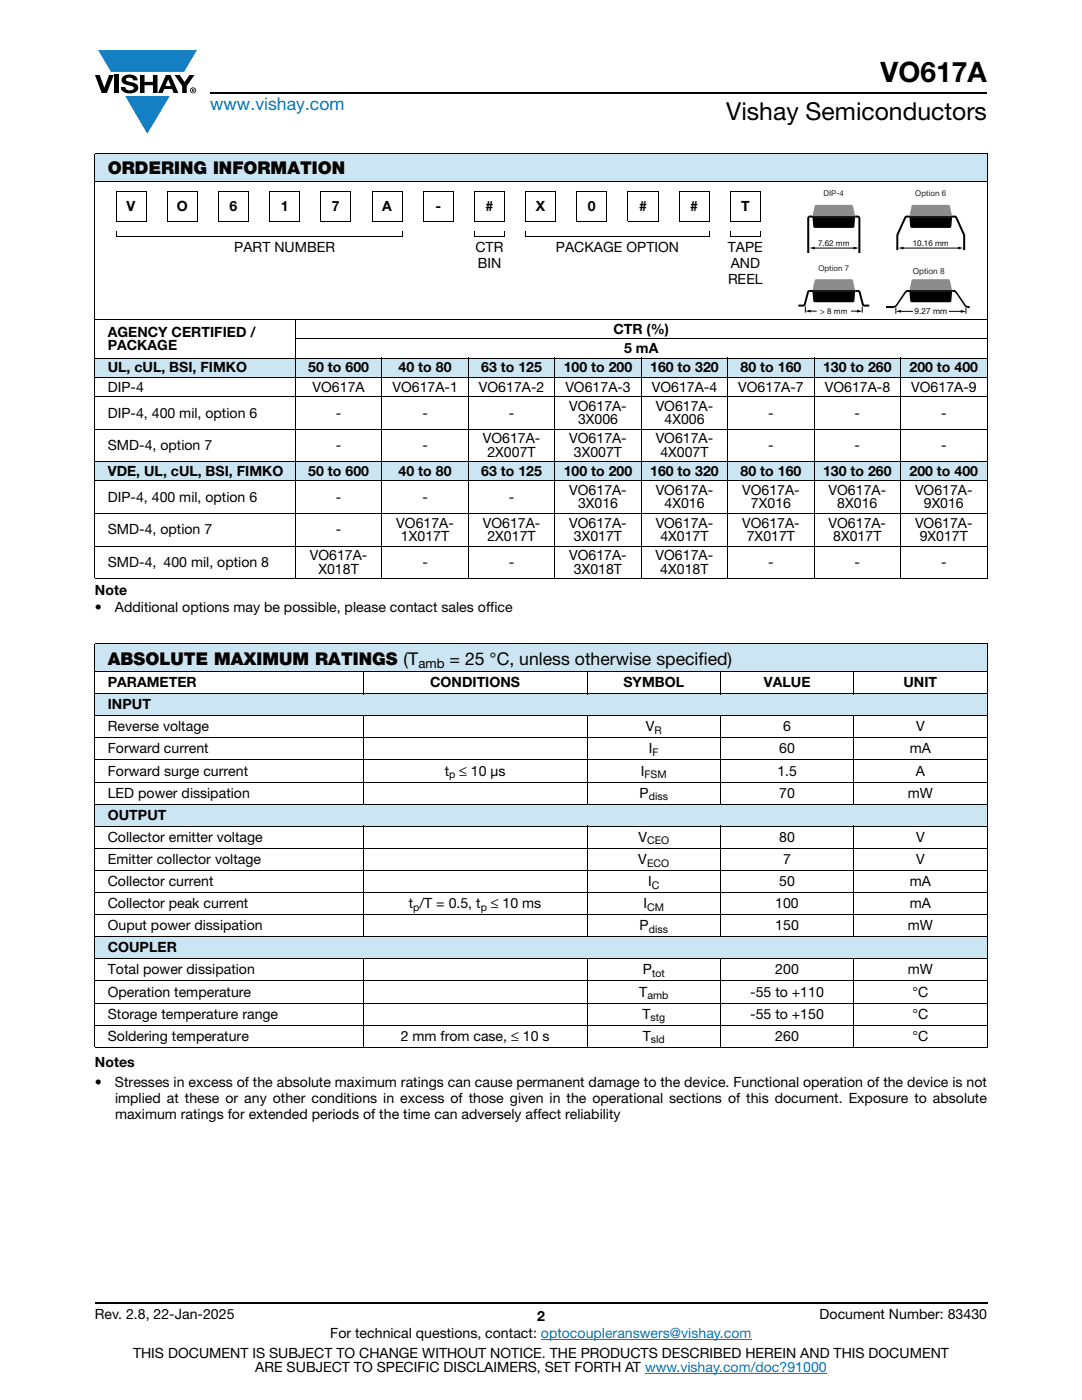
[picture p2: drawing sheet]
<svg xmlns="http://www.w3.org/2000/svg" width="216mm" height="279mm" viewBox="0 0 216 279" stroke-linecap="round" stroke-linejoin="round" font-family="sans-serif">
<defs><g id="words">
<text font-size="5.6" x="175.7" y="16.4">VO617A</text>
<text font-size="4.9" x="144.9" y="24">Vishay Semiconductors</text>
<text font-size="3.5" fill="#007ec4" x="42" y="21.9">www.vishay.com</text>
<g font-size="3.5">
<text x="21.5" y="34.8">ORDERING INFORMATION</text>
<text x="21.5" y="132.7">ABSOLUTE MAXIMUM RATINGS (T</text>
<text x="89.7" y="132.7">= 25 °C, unless otherwise specified)</text>
</g>
<g font-size="2.8">
<text x="25.3" y="42.1">V</text>
<text x="35.3" y="42.1">O</text>
<text x="45.8" y="42.1">6</text>
<text x="56" y="42.1">1</text>
<text x="66.2" y="42.1">7</text>
<text x="76.3" y="42.1">A</text>
<text x="86.9" y="42.1">-</text>
<text x="96.9" y="42.1">#</text>
<text x="106.9" y="42.1">X</text>
<text x="117.3" y="42.1">0</text>
<text x="127.5" y="42.1">#</text>
<text x="137.7" y="42.1">#</text>
<text x="147.9" y="42.1">T</text>
<text x="46.8" y="50.3">PART NUMBER</text>
<text x="94.9" y="50.3">CTR</text>
<text x="95.3" y="53.5">BIN</text>
<text x="110.9" y="50.3">PACKAGE OPTION</text>
<text x="145.2" y="50.3">TAPE</text>
<text x="145.8" y="53.5">AND</text>
<text x="145.3" y="56.7">REEL</text>
<text x="21.5" y="67.2">AGENCY CERTIFIED /</text>
<text x="21.5" y="69.9">PACKAGE</text>
<text x="122.4" y="66.6">CTR (%)</text>
<text x="124.5" y="70.5">5 mA</text>
<text x="21.5" y="74.3">UL, cUL, BSI, FIMKO</text>
<text x="61.5" y="74.3">50 to 600</text>
<text x="79.5" y="74.3">40 to 80</text>
<text x="96" y="74.3">63 to 125</text>
<text x="112.5" y="74.3">100 to 200</text>
<text x="129.7" y="74.3">160 to 320</text>
<text x="147.8" y="74.3">80 to 160</text>
<text x="164.2" y="74.3">130 to 260</text>
<text x="181.5" y="74.3">200 to 400</text>
<text x="21.5" y="78.2">DIP-4</text>
<text x="21.5" y="83.3">DIP-4, 400 mil, option 6</text>
<text x="62.4" y="78.2">VO617A</text>
<text x="67" y="83.3">-</text>
<text x="78.3" y="78.2">VO617A-1</text>
<text x="84.3" y="83.3">-</text>
<text x="95.6" y="78.2">VO617A-2</text>
<text x="101.5" y="83.3">-</text>
<text x="112.8" y="78.2">VO617A-3</text>
<text x="113.6" y="82">VO617A-</text>
<text x="130.1" y="78.2">VO617A-4</text>
<text x="130.8" y="82">VO617A-</text>
<text x="147.3" y="78.2">VO617A-7</text>
<text x="153.3" y="83.3">-</text>
<text x="164.6" y="78.2">VO617A-8</text>
<text x="170.5" y="83.3">-</text>
<text x="181.8" y="78.2">VO617A-9</text>
<text x="187.8" y="83.3">-</text>
<text x="21.5" y="89.8">SMD-4, option 7</text>
<text x="67" y="89.8">-</text>
<text x="84.3" y="89.8">-</text>
<text x="96.3" y="88.5">VO617A-</text>
<text x="113.6" y="88.5">VO617A-</text>
<text x="115.3" y="84.6">3X006</text>
<text x="130.8" y="88.5">VO617A-</text>
<text x="132.6" y="84.6">4X006</text>
<text x="153.3" y="89.8">-</text>
<text x="170.5" y="89.8">-</text>
<text x="187.8" y="89.8">-</text>
<text x="21.5" y="95">VDE, UL, cUL, BSI, FIMKO</text>
<text x="61.5" y="95">50 to 600</text>
<text x="79.5" y="95">40 to 80</text>
<text x="96" y="95">63 to 125</text>
<text x="97.3" y="91.1">2X007T</text>
<text x="112.5" y="95">100 to 200</text>
<text x="114.5" y="91.1">3X007T</text>
<text x="129.7" y="95">160 to 320</text>
<text x="131.8" y="91.1">4X007T</text>
<text x="147.8" y="95">80 to 160</text>
<text x="164.2" y="95">130 to 260</text>
<text x="181.5" y="95">200 to 400</text>
<text x="21.5" y="100.2">DIP-4, 400 mil, option 6</text>
<text x="67" y="100.2">-</text>
<text x="84.3" y="100.2">-</text>
<text x="101.5" y="100.2">-</text>
<text x="113.6" y="98.8">VO617A-</text>
<text x="115.3" y="101.5">3X016</text>
<text x="130.8" y="98.8">VO617A-</text>
<text x="132.6" y="101.5">4X016</text>
<text x="148.1" y="98.8">VO617A-</text>
<text x="149.8" y="101.5">7X016</text>
<text x="165.3" y="98.8">VO617A-</text>
<text x="167.1" y="101.5">8X016</text>
<text x="182.6" y="98.8">VO617A-</text>
<text x="184.3" y="101.5">9X016</text>
<text x="21.5" y="106.6">SMD-4, option 7</text>
<text x="67" y="106.6">-</text>
<text x="79.1" y="105.3">VO617A-</text>
<text x="80" y="108">1X017T</text>
<text x="96.3" y="105.3">VO617A-</text>
<text x="97.3" y="108">2X017T</text>
<text x="113.6" y="105.3">VO617A-</text>
<text x="114.5" y="108">3X017T</text>
<text x="130.8" y="105.3">VO617A-</text>
<text x="131.8" y="108">4X017T</text>
<text x="148.1" y="105.3">VO617A-</text>
<text x="149" y="108">7X017T</text>
<text x="165.3" y="105.3">VO617A-</text>
<text x="166.3" y="108">8X017T</text>
<text x="182.6" y="105.3">VO617A-</text>
<text x="183.5" y="108">9X017T</text>
<text x="21.5" y="113.1">SMD-4, 400 mil, option 8</text>
<text x="61.8" y="111.8">VO617A-</text>
<text x="84.3" y="113.1">-</text>
<text x="101.5" y="113.1">-</text>
<text x="113.6" y="111.8">VO617A-</text>
<text x="130.8" y="111.8">VO617A-</text>
<text x="153.3" y="113.1">-</text>
<text x="170.5" y="113.1">-</text>
<text x="187.8" y="113.1">-</text>
<text x="18.9" y="118.8">Note</text>
<text x="63.5" y="114.5">X018T</text>
<text x="114.5" y="114.5">3X018T</text>
<text x="131.8" y="114.5">4X018T</text>
<text x="18.9" y="122.1">•</text>
<text x="22.9" y="122.1">Additional options may be possible, please contact sales office</text>
<text x="21.5" y="137.1">PARAMETER</text>
<text x="85.8" y="137.1">CONDITIONS</text>
<text x="124.4" y="137.1">SYMBOL</text>
<text x="152.4" y="137.1">VALUE</text>
<text x="180.3" y="137.1">UNIT</text>
<text x="21.5" y="141.6">INPUT</text>
<text x="21.5" y="146">Reverse voltage</text>
<text x="128.9" y="146">V</text>
<text x="156.3" y="146">6</text>
<text x="182.8" y="146">V</text>
<text x="21.5" y="154.8">Forward surge current</text>
<text x="21.5" y="150.4">Forward current</text>
<text x="88.7" y="154.8">t</text>
<text x="91.7" y="154.8">≤ 10 μs</text>
<text x="127.9" y="154.8">I</text>
<text x="129.5" y="150.4">I</text>
<text x="155.1" y="154.8">1.5</text>
<text x="155.5" y="150.4">60</text>
<text x="181.5" y="150.4">mA</text>
<text x="182.7" y="154.8">A</text>
<text x="21.5" y="159.2">LED power dissipation</text>
<text x="127.6" y="159.2">P</text>
<text x="155.5" y="159.2">70</text>
<text x="181.1" y="159.2">mW</text>
<text x="21.5" y="163.6">OUTPUT</text>
<text x="21.5" y="172.4">Emitter collector voltage</text>
<text x="21.5" y="168">Collector emitter voltage</text>
<text x="127.4" y="172.4">V</text>
<text x="127.4" y="168">V</text>
<text x="155.5" y="168">80</text>
<text x="156.3" y="172.4">7</text>
<text x="182.8" y="168">V</text>
<text x="182.8" y="172.4">V</text>
<text x="21.5" y="176.8">Collector current</text>
<text x="129.3" y="176.8">I</text>
<text x="155.5" y="176.8">50</text>
<text x="181.5" y="176.8">mA</text>
<text x="21.5" y="185.7">Ouput power dissipation</text>
<text x="21.5" y="181.3">Collector peak current</text>
<text x="81.6" y="181.3">t /T = 0.5, t</text>
<text x="98" y="181.3">≤ 10 ms</text>
<text x="127.6" y="185.7">P</text>
<text x="128.4" y="181.3">I</text>
<text x="154.7" y="181.3">100</text>
<text x="154.7" y="185.7">150</text>
<text x="181.2" y="185.7">mW</text>
<text x="181.5" y="181.3">mA</text>
<text x="21.5" y="190.1">COUPLER</text>
<text x="21.5" y="194.5">Total power dissipation</text>
<text x="128.3" y="194.5">P</text>
<text x="154.7" y="194.5">200</text>
<text x="181.2" y="194.5">mW</text>
<text x="21.5" y="198.9">Operation temperature</text>
<text x="21.5" y="203.3">Storage temperature range</text>
<text x="127.6" y="198.9">T</text>
<text x="128.2" y="203.3">T</text>
<text x="149.7" y="198.9">-55 to +110</text>
<text x="149.7" y="203.3">-55 to +150</text>
<text x="182.1" y="198.9">°C</text>
<text x="182.1" y="203.3">°C</text>
<text x="21.5" y="207.7">Soldering temperature</text>
<text x="80" y="207.7">2 mm from case, ≤ 10 s</text>
<text x="128.3" y="207.7">T</text>
<text x="154.7" y="207.7">260</text>
<text x="182.1" y="207.7">°C</text>
<text x="18.9" y="213">Notes</text>
<text x="18.9" y="216.9">•</text>
<text x="22.9" y="216.9">Stresses in excess of the absolute maximum ratings can cause permanent damage to the device. Functional operation of the device is not</text>
<text x="22.9" y="220">implied at these or any other conditions in excess of those given in the operational sections of this document. Exposure to absolute</text>
<text x="22.9" y="223.2">maximum ratings for extended periods of the time can adversely affect reliability</text>
<text x="18.9" y="263.3">Rev. 2.8, 22-Jan-2025</text>
<text x="107.2" y="263.6">2</text>
<text x="163.6" y="263.3">Document Number: 83430</text>
<text x="65.9" y="267.1">For technical questions, contact: optocoupleranswers@vishay.com</text>
<text x="26.5" y="271">THIS DOCUMENT IS SUBJECT TO CHANGE WITHOUT NOTICE. THE PRODUCTS DESCRIBED HEREIN AND THIS DOCUMENT</text>
<text x="50.9" y="273.8">ARE SUBJECT TO SPECIFIC DISCLAIMERS, SET FORTH AT www.vishay.com/doc?91000</text>
</g>
<text font-size="2.6" x="83.5" y="133.3">amb</text>
<g font-size="2.1">
<text x="130.6" y="146.5">R</text>
<text x="89.6" y="155.3">p</text>
<text x="128.6" y="155.3">FSM</text>
<text x="130.2" y="150.9">F</text>
<text x="129.5" y="159.7">diss</text>
<text x="129.1" y="168.5">CEO</text>
<text x="129.1" y="172.9">ECO</text>
<text x="130.1" y="177.3">C</text>
<text x="82.5" y="181.8">p</text>
<text x="95.9" y="181.8">p</text>
<text x="129.1" y="181.8">CM</text>
<text x="129.5" y="186.2">diss</text>
<text x="130.1" y="195">tot</text>
<text x="129.2" y="199.4">amb</text>
<text x="129.8" y="203.8">stg</text>
<text x="129.9" y="208.2">sld</text>
</g>
<text font-size="1.7" fill="#201d1e" x="182.2" y="54.7">Option 8</text>
<text font-size="1.7" x="182.5" y="62.6">9.27 mm</text>
<g font-size="1.6" fill="#201d1e">
<text x="164.3" y="39.2">DIP-4</text>
<text x="182.6" y="39.2">Option 6</text>
<text x="163.3" y="54">Option 7</text>
</g>
<g font-size="1.6">
<text x="163.2" y="49">7.62 mm</text>
<text x="182.1" y="49">10.16 mm</text>
<text x="163.6" y="62.6">&gt; 8 mm</text>
</g>
</g></defs>
<g fill="#147fc3">
<path d="M19.6 10h19.7l-2.6 4.3h-1.1h-13.5z"/>
<path d="M25 19.2h8.9l-4.5 7.5z"/>
</g>
<g fill="#000">
<path d="M18.9 15h1l.9 2.5 1-2.5h.9l-1.4 3.6h-1zM22.9 15h.9v3.6h-.9zM24.6 15.3a2.1 2.1 0 0 1 2.8 .3l.1 .4h-.9a.79 .79 0 0 0-.7-.5 .79 .79 0 0 0-.8 .4l.3 .3 1 .2a1.08 1.08 0 0 1 1.2 1 1.08 1.08 0 0 1-1.1 1.2 1.73 1.73 0 0 1-2.4-1.2h.9a.96 .96 0 0 0 .8 .6 .96 .96 0 0 0 .9-.4 1.31 1.31 0 0 0-1.2-.6 1.03 1.03 0 0 1-1.1-.6 1.03 1.03 0 0 1 .2-1.1zM27.9 15h.9v1.3h1.7v-1.3h.9v3.6h-.9v-1.6h-1.7v1.6h-.9zM34.8 15h1.1l.9 1.4 1-1.4h1l-1.5 2.2v1.4h-.9v-1.4z"/>
<path d="M33.6 15.9l.5 1.3h-1.1zM33.1 15l-1.6 3.6h1l.3-.8h1.5l.3 .8h1l-1.6-3.6z"/>
<path d="M38.4 17.8h.2v.2h-.2zM38.3 17.7v.7h.1v-.3l.4 .3-.2-.3 .2-.2-.1-.2z"/>
<path d="M38.1 18a.46 .46 0 0 1 .9 0 .46 .46 0 0 1-.9 0zM37.9 18a.6 .6 0 0 0 1.2 0 .6 .6 0 0 0-1.2 0z"/>
</g>
<path d="M42 18.6h155M18.9 260h178.1" fill="none" stroke="#000" stroke-width=".36"/>
<path d="M107.9 267.3h42.1M128.7 274h36.3" fill="none" stroke="#007ec4" stroke-width=".2"/>
<path d="M18.9 30.7h178.1v5.5h-178.1z" fill="#cce5f3"/>
<g fill="#fff">
<path d="M43.6 46.2h36.6v1h-36.6z"/>
<path d="M90.4 46.2h10.3v1h-10.3z"/>
<path d="M131.3 46.2h10.2v1h-10.2z"/>
<path d="M141.5 47.2h14.5v16.6h-14.5z"/>
</g>
<g fill="#cce5f3">
<path d="M18.9 71.5h40v3.8h-40z"/>
<path d="M58.9 71.5h17.3v3.8h-17.3z"/>
<path d="M76.2 71.5h17.3v3.8h-17.3z"/>
<path d="M93.5 71.5h17.2v3.8h-17.2z"/>
<path d="M110.7 71.5h17.3v3.8h-17.3z"/>
<path d="M128 71.5h17.2v3.8h-17.2z"/>
<path d="M145.2 71.5h17.3v3.8h-17.3z"/>
<path d="M162.5 71.5h17.2v3.8h-17.2z"/>
<path d="M179.7 71.5h17.3v3.8h-17.3z"/>
<path d="M18.9 92.2h40v3.8h-40z"/>
<path d="M58.9 92.2h17.3v3.8h-17.3z"/>
<path d="M76.2 92.2h17.3v3.8h-17.3z"/>
<path d="M93.5 92.2h17.2v3.8h-17.2z"/>
<path d="M110.7 92.2h17.3v3.8h-17.3z"/>
<path d="M128 92.2h17.2v3.8h-17.2z"/>
<path d="M145.2 92.2h17.3v3.8h-17.3z"/>
<path d="M162.5 92.2h17.2v3.8h-17.2z"/>
<path d="M179.7 92.2h17.3v3.8h-17.3z"/>
<path d="M18.9 128.5h178.1v5.5h-178.1z"/>
</g>
<g fill="#fff">
<path d="M18.9 134h53.5v4.4h-53.5z"/>
<path d="M72.4 134h44.8v4.4h-44.8z"/>
<path d="M117.2 134h26.6v4.4h-26.6z"/>
<path d="M143.8 134h26.5v4.4h-26.5z"/>
<path d="M170.3 134h26.7v4.4h-26.7z"/>
</g>
<g fill="#cce5f3">
<path d="M18.9 138.4h178.1v4.5h-178.1z"/>
<path d="M18.9 160.5h178.1v4.4h-178.1z"/>
<path d="M18.9 186.9h178.1v4.4h-178.1z"/>
</g>
<g fill="none" stroke="#000" stroke-width=".2">
<path d="M18.9 30.7h178.1M18.9 36.2h178.1M18.9 30.8v32.9M23.1 38.2h6.2M23.2 38.3v5.8M29.2 38.3v5.8M33.3 38.2h6.2M33.4 38.3v5.8M39.4 38.3v5.8M43.5 38.2h6.2M43.6 38.3v5.8M49.6 38.3v5.8"/>
<path d="M53.7 38.2h6.2M53.8 38.3v5.8M59.8 38.3v5.8M63.9 38.2h6.2M64 38.3v5.8M70 38.3v5.8M74.1 38.2h6.2M74.2 38.3v5.8M80.2 38.3v5.8M84.4 38.2h6.1M84.5 38.3v5.8M90.4 38.3v5.8"/>
<path d="M94.6 38.2h6.2M94.7 38.3v5.8M100.7 38.3v5.8M104.8 38.2h6.2M104.9 38.3v5.8M110.9 38.3v5.8M115 38.2h6.2M115.1 38.3v5.8M121.1 38.3v5.8M125.2 38.2h6.2M125.3 38.3v5.8M131.3 38.3v5.8"/>
<path d="M135.4 38.2h6.2M135.5 38.3v5.8M141.5 38.3v5.8M145.6 38.2h6.2M145.7 38.3v5.8M151.7 38.3v5.8M197 30.8v32.9M23.1 44.2h6.2M23.1 47.2h57.2M33.3 44.2h6.2M43.5 44.2h6.2M53.7 44.2h6.2"/>
<path d="M63.9 44.2h6.2M74.1 44.2h6.2M84.4 44.2h6.1M94.6 44.2h6.2M94.6 47.2h6.2M104.8 44.2h6.2M104.8 47.2h36.8M115 44.2h6.2M125.2 44.2h6.2M135.4 44.2h6.2M145.6 44.2h6.2M145.6 47.2h6.2"/>
<path d="M162.4 49.5h8.1M180.1 49.5h11.3M18.9 63.8h178.1M18.9 71.5h178.1M18.9 75.3h178.1M18.9 79.2h178.1M18.9 63.8v51.6M58.9 67.6h138.1M58.9 63.9v51.7M76.2 71.4v44.2M93.5 71.4v44.2M110.7 71.4v44.2"/>
<path d="M128 71.4v44.2M145.2 71.4v44.2M162.5 71.4v44.2M179.7 71.4v44.2M197 63.9v51.5M18.9 85.7h178.1M18.9 92.2h178.1M18.9 96h178.1M18.9 102.5h178.1M18.9 109h178.1M18.9 115.5h178.1M18.9 128.5h178.1"/>
<path d="M18.9 134h178.1M18.9 138.4h178.1M18.9 128.6v80.3M72.4 133.9v4.6M117.2 133.9v4.6M143.8 133.9v4.6M170.3 133.9v4.6M197 128.6v80.3M18.9 142.9h178.1M18.9 147.3h178.1M18.9 151.7h178.1M18.9 156.1h178.1"/>
<path d="M72.4 142.8v17.8M117.2 142.8v17.8M143.8 142.8v17.8M170.3 142.8v17.8M18.9 160.5h178.1M18.9 164.9h178.1M18.9 169.3h178.1M18.9 173.7h178.1M18.9 178.1h178.1M72.4 164.8v22.2M117.2 164.8v22.2M143.8 164.8v22.2"/>
<path d="M170.3 164.8v22.2M18.9 182.5h178.1M18.9 186.9h178.1M18.9 191.3h178.1M18.9 195.8h178.1M72.4 191.3v17.8M117.2 191.3v17.8M143.8 191.3v17.8M170.3 191.3v17.8M18.9 200.2h178.1M18.9 204.6h178.1M18.9 209h178.1"/>
</g>
<g fill="#000">
<path d="M23.1 46.2h.1v.9h-.1zM80.2 46.2h.1v.9h-.1zM94.6 46.2h.1v.9h-.1zM100.6 46.2h.2v.9h-.2zM104.8 46.2h.2v.9h-.2zM141.4 46.2h.2v.9h-.2zM145.6 46.2h.2v.9h-.2zM151.7 46.2h.1v.9h-.1zM161.4 43.1l.7-.1v.4l-.6 .1v7h-.4v-7zM161.5 49.5l1.1-.3v.6zM170.3 49.2l1 .3-1 .3zM170.6 43l.8 .1 .3 .4v7h-.4v-7l-.7-.1z"/>
<path d="M179.2 49.5l1.1-.3v.6zM180.6 43.2l.9-.2v.4l-.7 .1-1.6 3.5v2.9h-.3v-3zM189.9 43l.8 .1 .3 .2 1.6 3.6v3h-.4v-2.9l-1.6-3.5-.7-.1zM191.2 49.2l1 .3-1 .3z"/>
</g>
<path d="M162.6 41l.3-.1h7.1l.2 .2 .4 2.1h-8.5z" fill="#8c8c8c"/>
<path d="M162.1 43.2h8.5l-.1 2-.3 .3h-7.6l-.3-.3z" fill="#000"/>
<path d="M162.1 43.2h8.5" fill="none" stroke="#1a1a1a" stroke-width=".4"/>
<path d="M182 41l.2-.1h7.2l.2 .2 .4 2.1h-8.6z" fill="#8c8c8c"/>
<path d="M181.4 43.2h8.6l-.2 2-.3 .3h-7.6l-.3-.3zM171 61.8l1 .3-1 .3z" fill="#000"/>
<path d="M181.4 43.2h8.6" fill="none" stroke="#1a1a1a" stroke-width=".4"/>
<path d="M169.8 62.1h1.4" fill="none" stroke="#000" stroke-width=".2"/>
<path d="M162.6 55.9l.3-.2 7.1 .1 .2 .2 .4 2.1h-8.5z" fill="#8c8c8c"/>
<path d="M161.2 58l.9-.1v.4h-.7l-.7 2.6-.2 .2-1.2 .1v-.4l1.1-.1zM162.1 58.1h8.5l-.1 1.9-.3 .3h-7.6l-.3-.3zM170.6 57.9l1 .1 .8 2.7 1 .1v.4h-.9l-.4-.2-.8-2.7h-.7zM160.7 62.1l1-.3v.6zM176.9 61.1h.7v.4h-.7zM180.7 58l.7-.1v.4h-.4l-.3 .3-1.7 2.4-.5 .4-.5 .1v-.4l.7-.2zM190 57.9a.96 .96 0 0 1 1.1 .7l1.6 2.3 .8 .2v.4l-.6-.1-.5-.4-1.6-2.4-.4-.3h-.4z" fill="#000"/>
<path d="M162.1 58.1h8.5" fill="none" stroke="#1a1a1a" stroke-width=".4"/>
<path d="M160.7 61.2v1.2M161.5 62.1h1.5M172 61.2v1.2M192.7 61.3v1.3" fill="none" stroke="#000" stroke-width=".2"/>
<path d="M177.6 61.1h.4v.4h-.4z" fill="#5b5b5b"/>
<path d="M176.9 61.1h.7v.4h-.7z" fill="#000"/>
<path d="M177.6 61.1h.4v.4h-.4z" fill="#5b5b5b"/>
<path d="M176.9 61.1h1.1v.4h-1.1z" fill="#000"/>
<path d="M178.8 61.3v1.3" fill="none" stroke="#000" stroke-width=".2"/>
<path d="M182 55.9l.2-.2 7.2 .1 .2 .2 .4 2.1h-8.6z" fill="#8c8c8c"/>
<path d="M181.4 58.1h8.6l-.2 1.9-.3 .3h-7.6l-.3-.3zM178.8 62.1l1-.3v.6zM191.7 61.9l1 .3-1 .2z" fill="#000"/>
<path d="M181.4 58.1h8.6" fill="none" stroke="#1a1a1a" stroke-width=".4"/>
<path d="M179.6 62.1h2.6M189.4 62.1h2.5" fill="none" stroke="#000" stroke-width=".2"/>
<use href="#words"/>
</svg>
